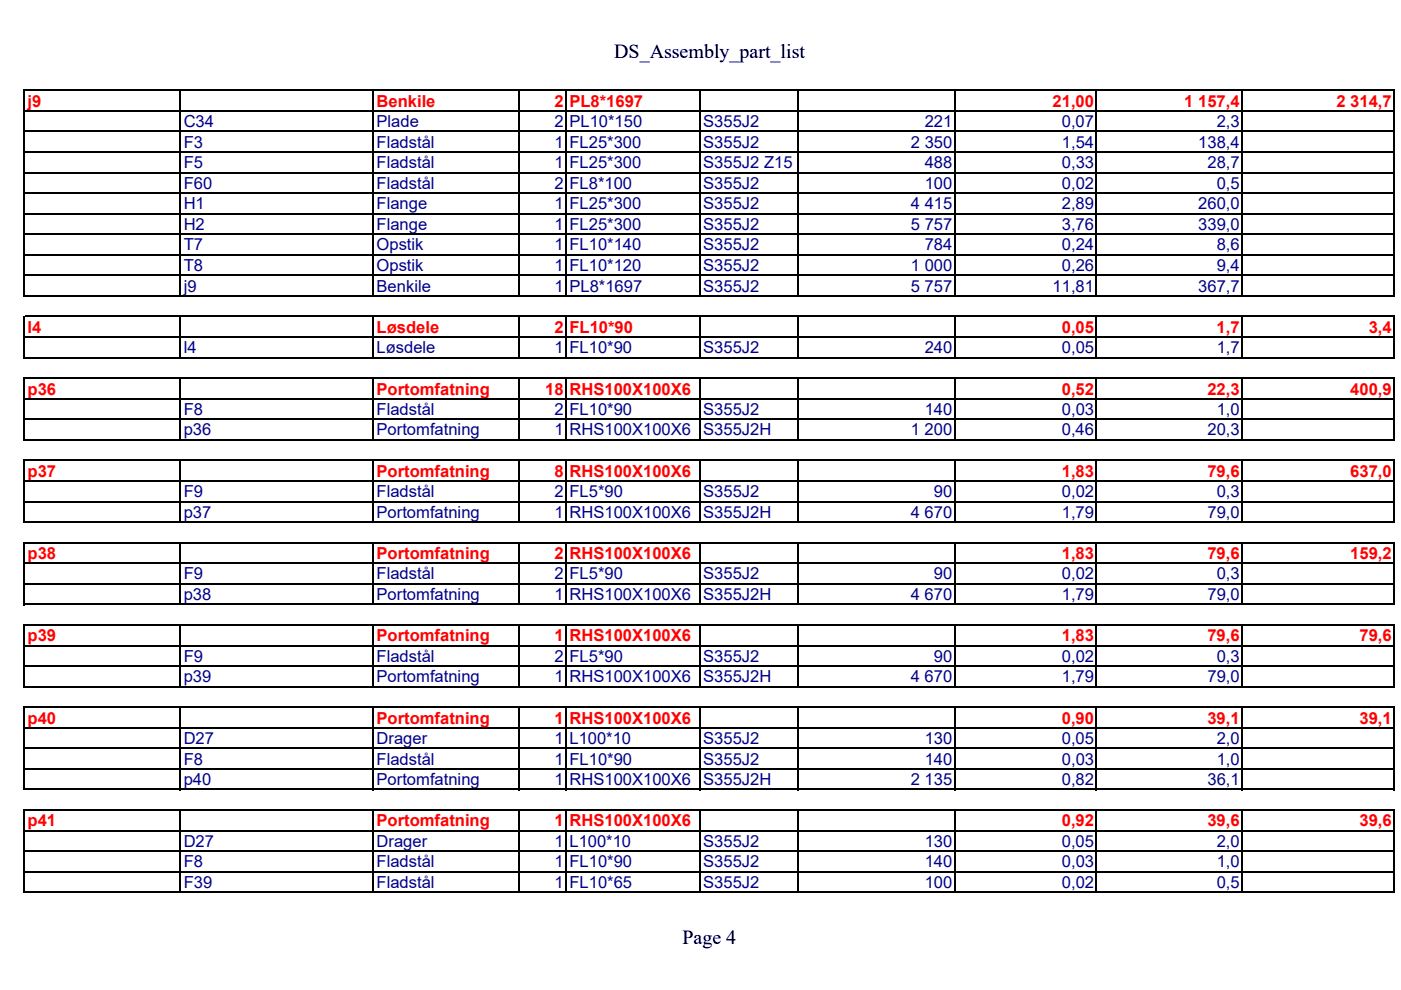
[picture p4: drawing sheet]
<svg xmlns="http://www.w3.org/2000/svg" width="297mm" height="210mm" viewBox="0 0 297 210" stroke-linecap="round" stroke-linejoin="round" font-family="sans-serif">
<defs><g id="words">
<g font-size="4.2">
<text x="130.2" y="12.3">DS_Assembly_part_list</text>
<text x="144.7" y="200.2">Page 4</text>
</g>
<g font-size="3.5" fill="#f00">
<text x="5.8" y="22.6">j9</text>
<text x="79.8" y="22.6">Benkile</text>
<text x="117.5" y="22.6">2</text>
<text x="120.7" y="22.6">PL8*1697</text>
<text x="223.2" y="22.6">21,00</text>
<text x="251.1" y="22.6">1 157,4</text>
<text x="283.4" y="22.6">2 314,7</text>
<text x="5.8" y="70.6">l4</text>
<text x="79.8" y="70.6">Løsdele</text>
<text x="117.5" y="70.6">2</text>
<text x="120.7" y="70.6">FL10*90</text>
<text x="225.1" y="70.6">0,05</text>
<text x="257.9" y="70.6">1,7</text>
<text x="290.2" y="70.6">3,4</text>
<text x="5.8" y="83.7">p36</text>
<text x="79.8" y="83.7">Portomfatning</text>
<text x="115.6" y="83.7">18</text>
<text x="120.7" y="83.7">RHS100X100X6</text>
<text x="225.1" y="83.7">0,52</text>
<text x="256" y="83.7">22,3</text>
<text x="286.3" y="83.7">400,9</text>
<text x="5.8" y="101.1">p37</text>
<text x="79.8" y="101.1">Portomfatning</text>
<text x="117.5" y="101.1">8</text>
<text x="120.7" y="101.1">RHS100X100X6</text>
<text x="225.1" y="101.1">1,83</text>
<text x="256" y="101.1">79,6</text>
<text x="286.3" y="101.1">637,0</text>
<text x="5.8" y="118.5">p38</text>
<text x="79.8" y="118.5">Portomfatning</text>
<text x="117.5" y="118.5">2</text>
<text x="120.7" y="118.5">RHS100X100X6</text>
<text x="225.1" y="118.5">1,83</text>
<text x="256" y="118.5">79,6</text>
<text x="286.3" y="118.5">159,2</text>
<text x="5.8" y="136">p39</text>
<text x="79.8" y="136">Portomfatning</text>
<text x="117.5" y="136">1</text>
<text x="120.7" y="136">RHS100X100X6</text>
<text x="225.1" y="136">1,83</text>
<text x="256" y="136">79,6</text>
<text x="288.2" y="136">79,6</text>
<text x="5.8" y="153.4">p40</text>
<text x="79.8" y="153.4">Portomfatning</text>
<text x="117.5" y="153.4">1</text>
<text x="120.7" y="153.4">RHS100X100X6</text>
<text x="225.1" y="153.4">0,90</text>
<text x="256" y="153.4">39,1</text>
<text x="288.2" y="153.4">39,1</text>
<text x="5.8" y="175.2">p41</text>
<text x="79.8" y="175.2">Portomfatning</text>
<text x="117.5" y="175.2">1</text>
<text x="120.7" y="175.2">RHS100X100X6</text>
<text x="225.1" y="175.2">0,92</text>
<text x="256" y="175.2">39,6</text>
<text x="288.2" y="175.2">39,6</text>
</g>
<g font-size="3.5" fill="#00008b">
<text x="38.9" y="26.9">C34</text>
<text x="79.8" y="26.9">Plade</text>
<text x="117.5" y="26.9">2 PL10*150</text>
<text x="149.1" y="26.9">S355J2</text>
<text x="196" y="26.9">221</text>
<text x="225.1" y="26.9">0,07</text>
<text x="258" y="26.9">2,3</text>
<text x="38.9" y="31.3">F3</text>
<text x="38.9" y="35.6">F5</text>
<text x="79.8" y="31.3">Fladstål</text>
<text x="79.8" y="35.6">Fladstål</text>
<text x="117.5" y="31.3">1 FL25*300</text>
<text x="117.5" y="35.6">1 FL25*300</text>
<text x="149.1" y="31.3">S355J2</text>
<text x="149.1" y="35.6">S355J2 Z15</text>
<text x="193.1" y="31.3">2 350</text>
<text x="196.1" y="35.6">488</text>
<text x="225.1" y="31.3">1,54</text>
<text x="225.1" y="35.6">0,33</text>
<text x="254.1" y="31.3">138,4</text>
<text x="256" y="35.6">28,7</text>
<text x="38.9" y="40">F60</text>
<text x="79.8" y="40">Fladstål</text>
<text x="117.5" y="40">2 FL8*100</text>
<text x="149.1" y="40">S355J2</text>
<text x="196.1" y="40">100</text>
<text x="225.1" y="40">0,02</text>
<text x="258" y="40">0,5</text>
<text x="38.9" y="44.4">H1</text>
<text x="79.8" y="44.4">Flange</text>
<text x="117.5" y="44.4">1 FL25*300</text>
<text x="149.1" y="44.4">S355J2</text>
<text x="193.1" y="44.4">4 415</text>
<text x="225.1" y="44.4">2,89</text>
<text x="254.1" y="44.4">260,0</text>
<text x="38.9" y="48.7">H2</text>
<text x="38.9" y="53.1">T7</text>
<text x="79.8" y="48.7">Flange</text>
<text x="79.8" y="53.1">Opstik</text>
<text x="117.5" y="48.7">1 FL25*300</text>
<text x="117.5" y="53.1">1 FL10*140</text>
<text x="149.1" y="48.7">S355J2</text>
<text x="149.1" y="53.1">S355J2</text>
<text x="193.1" y="48.7">5 757</text>
<text x="196.1" y="53.1">784</text>
<text x="225.1" y="48.7">3,76</text>
<text x="225.1" y="53.1">0,24</text>
<text x="254.1" y="48.7">339,0</text>
<text x="258" y="53.1">8,6</text>
<text x="38.9" y="57.4">T8</text>
<text x="79.8" y="57.4">Opstik</text>
<text x="117.5" y="57.4">1 FL10*120</text>
<text x="149.1" y="57.4">S355J2</text>
<text x="193.1" y="57.4">1 000</text>
<text x="225.1" y="57.4">0,26</text>
<text x="258" y="57.4">9,4</text>
<text x="38.9" y="61.8">j9</text>
<text x="79.8" y="61.8">Benkile</text>
<text x="117.5" y="61.8">1 PL8*1697</text>
<text x="149.1" y="61.8">S355J2</text>
<text x="193.1" y="61.8">5 757</text>
<text x="223.2" y="61.8">11,81</text>
<text x="254" y="61.8">367,7</text>
<text x="38.9" y="74.9">l4</text>
<text x="79.8" y="74.9">Løsdele</text>
<text x="117.5" y="74.9">1 FL10*90</text>
<text x="149.1" y="74.9">S355J2</text>
<text x="196" y="74.9">240</text>
<text x="225.1" y="74.9">0,05</text>
<text x="258" y="74.9">1,7</text>
<text x="38.9" y="88">F8</text>
<text x="79.8" y="88">Fladstål</text>
<text x="117.5" y="88">2 FL10*90</text>
<text x="149.1" y="88">S355J2</text>
<text x="196.1" y="88">140</text>
<text x="225.1" y="88">0,03</text>
<text x="258" y="88">1,0</text>
<text x="38.9" y="92.3">p36</text>
<text x="79.8" y="92.3">Portomfatning</text>
<text x="117.5" y="92.3">1 RHS100X100X6</text>
<text x="149.1" y="92.3">S355J2H</text>
<text x="193.1" y="92.3">1 200</text>
<text x="225.1" y="92.3">0,46</text>
<text x="256" y="92.3">20,3</text>
<text x="38.9" y="105.4">F9</text>
<text x="79.8" y="105.4">Fladstål</text>
<text x="117.5" y="105.4">2 FL5*90</text>
<text x="149.1" y="105.4">S355J2</text>
<text x="198" y="105.4">90</text>
<text x="225.1" y="105.4">0,02</text>
<text x="258" y="105.4">0,3</text>
<text x="38.9" y="109.8">p37</text>
<text x="79.8" y="109.8">Portomfatning</text>
<text x="117.5" y="109.8">1 RHS100X100X6</text>
<text x="149.1" y="109.8">S355J2H</text>
<text x="193.1" y="109.8">4 670</text>
<text x="225.1" y="109.8">1,79</text>
<text x="256" y="109.8">79,0</text>
<text x="38.9" y="122.9">F9</text>
<text x="79.8" y="122.9">Fladstål</text>
<text x="117.5" y="122.9">2 FL5*90</text>
<text x="149.1" y="122.9">S355J2</text>
<text x="198" y="122.9">90</text>
<text x="225.1" y="122.9">0,02</text>
<text x="258" y="122.9">0,3</text>
<text x="38.9" y="127.2">p38</text>
<text x="79.8" y="127.2">Portomfatning</text>
<text x="117.5" y="127.2">1 RHS100X100X6</text>
<text x="149.1" y="127.2">S355J2H</text>
<text x="193.1" y="127.2">4 670</text>
<text x="225.1" y="127.2">1,79</text>
<text x="256" y="127.2">79,0</text>
<text x="38.9" y="140.3">F9</text>
<text x="79.8" y="140.3">Fladstål</text>
<text x="117.5" y="140.3">2 FL5*90</text>
<text x="149.1" y="140.3">S355J2</text>
<text x="198" y="140.3">90</text>
<text x="225.1" y="140.3">0,02</text>
<text x="258" y="140.3">0,3</text>
<text x="38.9" y="144.7">p39</text>
<text x="79.8" y="144.7">Portomfatning</text>
<text x="117.5" y="144.7">1 RHS100X100X6</text>
<text x="149.1" y="144.7">S355J2H</text>
<text x="193.1" y="144.7">4 670</text>
<text x="225.1" y="144.7">1,79</text>
<text x="256" y="144.7">79,0</text>
<text x="38.9" y="157.7">D27</text>
<text x="79.8" y="157.7">Drager</text>
<text x="117.5" y="157.7">1 L100*10</text>
<text x="149.1" y="157.7">S355J2</text>
<text x="196" y="157.7">130</text>
<text x="225.1" y="157.7">0,05</text>
<text x="258" y="157.7">2,0</text>
<text x="38.9" y="162.1">F8</text>
<text x="38.9" y="166.5">p40</text>
<text x="79.8" y="166.5">Portomfatning</text>
<text x="79.8" y="162.1">Fladstål</text>
<text x="117.5" y="166.5">1 RHS100X100X6</text>
<text x="117.5" y="162.1">1 FL10*90</text>
<text x="149.1" y="166.5">S355J2H</text>
<text x="149.1" y="162.1">S355J2</text>
<text x="193.1" y="166.5">2 135</text>
<text x="196.1" y="162.1">140</text>
<text x="225.1" y="166.5">0,82</text>
<text x="225.1" y="162.1">0,03</text>
<text x="256" y="166.5">36,1</text>
<text x="258" y="162.1">1,0</text>
<text x="38.9" y="179.5">D27</text>
<text x="79.8" y="179.5">Drager</text>
<text x="117.5" y="179.5">1 L100*10</text>
<text x="149.1" y="179.5">S355J2</text>
<text x="196" y="179.5">130</text>
<text x="225.1" y="179.5">0,05</text>
<text x="258" y="179.5">2,0</text>
<text x="38.9" y="183.9">F8</text>
<text x="79.8" y="183.9">Fladstål</text>
<text x="117.5" y="183.9">1 FL10*90</text>
<text x="149.1" y="183.9">S355J2</text>
<text x="196.1" y="183.9">140</text>
<text x="225.1" y="183.9">0,03</text>
<text x="258" y="183.9">1,0</text>
<text x="38.9" y="188.3">F39</text>
<text x="79.8" y="188.3">Fladstål</text>
<text x="117.5" y="188.3">1 FL10*65</text>
<text x="149.1" y="188.3">S355J2</text>
<text x="196.1" y="188.3">100</text>
<text x="225.1" y="188.3">0,02</text>
<text x="258" y="188.3">0,5</text>
</g>
</g></defs>
<g fill="none" stroke="#000" stroke-width=".34">
<path d="M5.2 19v43.9M5.3 19.1h290.4M38.3 19.3v43.6M79.2 19.3v43.6M110 19.3v43.6M120.1 19.3v43.6M148.4 19.3v43.6M169.3 19.3v43.6M202.4 19.3v43.6M232.5 19.3v43.6M263.3 19.3v43.6M295.6 19.3v43.6"/>
<path d="M5.3 23.5h290.4M5.3 27.9h290.4M5.3 32.2h290.4M5.3 36.6h290.4M5.3 40.9h290.4M5.3 45.3h290.4M5.3 49.7h290.4M5.3 54h290.4M5.3 58.4h290.4M5.2 66.9v9.1M5.3 62.7h290.4M5.3 67.1h290.4"/>
<path d="M5.3 71.5h290.4M5.3 75.8h290.4M38.3 67.3v8.7M79.2 67.3v8.7M110 67.3v8.7M120.1 67.3v8.7M148.4 67.3v8.7M169.3 67.3v8.7M202.4 67.3v8.7M232.5 67.3v8.7M263.3 67.3v8.7M295.6 67.3v8.7"/>
<path d="M5.2 80v13.4M5.2 97.5v13.4M5.3 80.2h290.4M5.3 84.5h290.4M5.3 88.9h290.4M5.3 93.3h290.4M5.3 97.6h290.4M38.3 80.3v13.1M38.3 97.8v13.1M79.2 80.3v13.1M79.2 97.8v13.1M110 80.3v13.1"/>
<path d="M110 97.8v13.1M120.1 80.3v13.1M120.1 97.8v13.1M148.4 80.3v13.1M148.4 97.8v13.1M169.3 80.3v13.1M169.3 97.8v13.1M202.4 80.3v13.1M202.4 97.8v13.1M232.5 80.3v13.1M232.5 97.8v13.1M263.3 80.3v13.1"/>
<path d="M263.3 97.8v13.1M295.6 80.3v13.1M295.6 97.8v13.1M5.2 114.9v13.4M5.3 102h290.4M5.3 106.3h290.4M5.3 110.7h290.4M5.3 115.1h290.4M5.3 119.4h290.4M38.3 115.2v13.1M79.2 115.2v13.1M110 115.2v13.1"/>
<path d="M120.1 115.2v13.1M148.4 115.2v13.1M169.3 115.2v13.1M202.4 115.2v13.1M232.5 115.2v13.1M263.3 115.2v13.1M295.6 115.2v13.1M5.2 132.3v13.5M5.3 123.8h290.4M5.3 128.1h290.4M5.3 132.5h290.4M5.3 136.9h290.4"/>
<path d="M38.3 132.7v13.1M79.2 132.7v13.1M110 132.7v13.1M120.1 132.7v13.1M148.4 132.7v13.1M169.3 132.7v13.1M202.4 132.7v13.1M232.5 132.7v13.1M263.3 132.7v13.1M295.6 132.7v13.1M5.2 149.8v17.8M5.3 141.2h290.4"/>
<path d="M5.3 145.6h290.4M5.3 149.9h290.4M5.3 154.3h290.4M5.3 158.7h290.4M38.3 150.1v17.5M79.2 150.1v17.5M110 150.1v17.5M120.1 150.1v17.5M148.4 150.1v17.5M169.3 150.1v17.5M202.4 150.1v17.5M232.5 150.1v17.5"/>
<path d="M263.3 150.1v17.5M295.6 150.1v17.5M5.2 171.6v17.8M5.3 163h290.4M5.3 167.4h290.4M5.3 171.7h290.4M5.3 176.1h290.4M38.3 171.9v17.5M79.2 171.9v17.5M110 171.9v17.5M120.1 171.9v17.5M148.4 171.9v17.5"/>
<path d="M169.3 171.9v17.5M202.4 171.9v17.5M232.5 171.9v17.5M263.3 171.9v17.5M295.6 171.9v17.5M5.3 180.5h290.4M5.3 184.8h290.4M5.3 189.2h290.4"/>
</g>
<use href="#words"/>
</svg>
